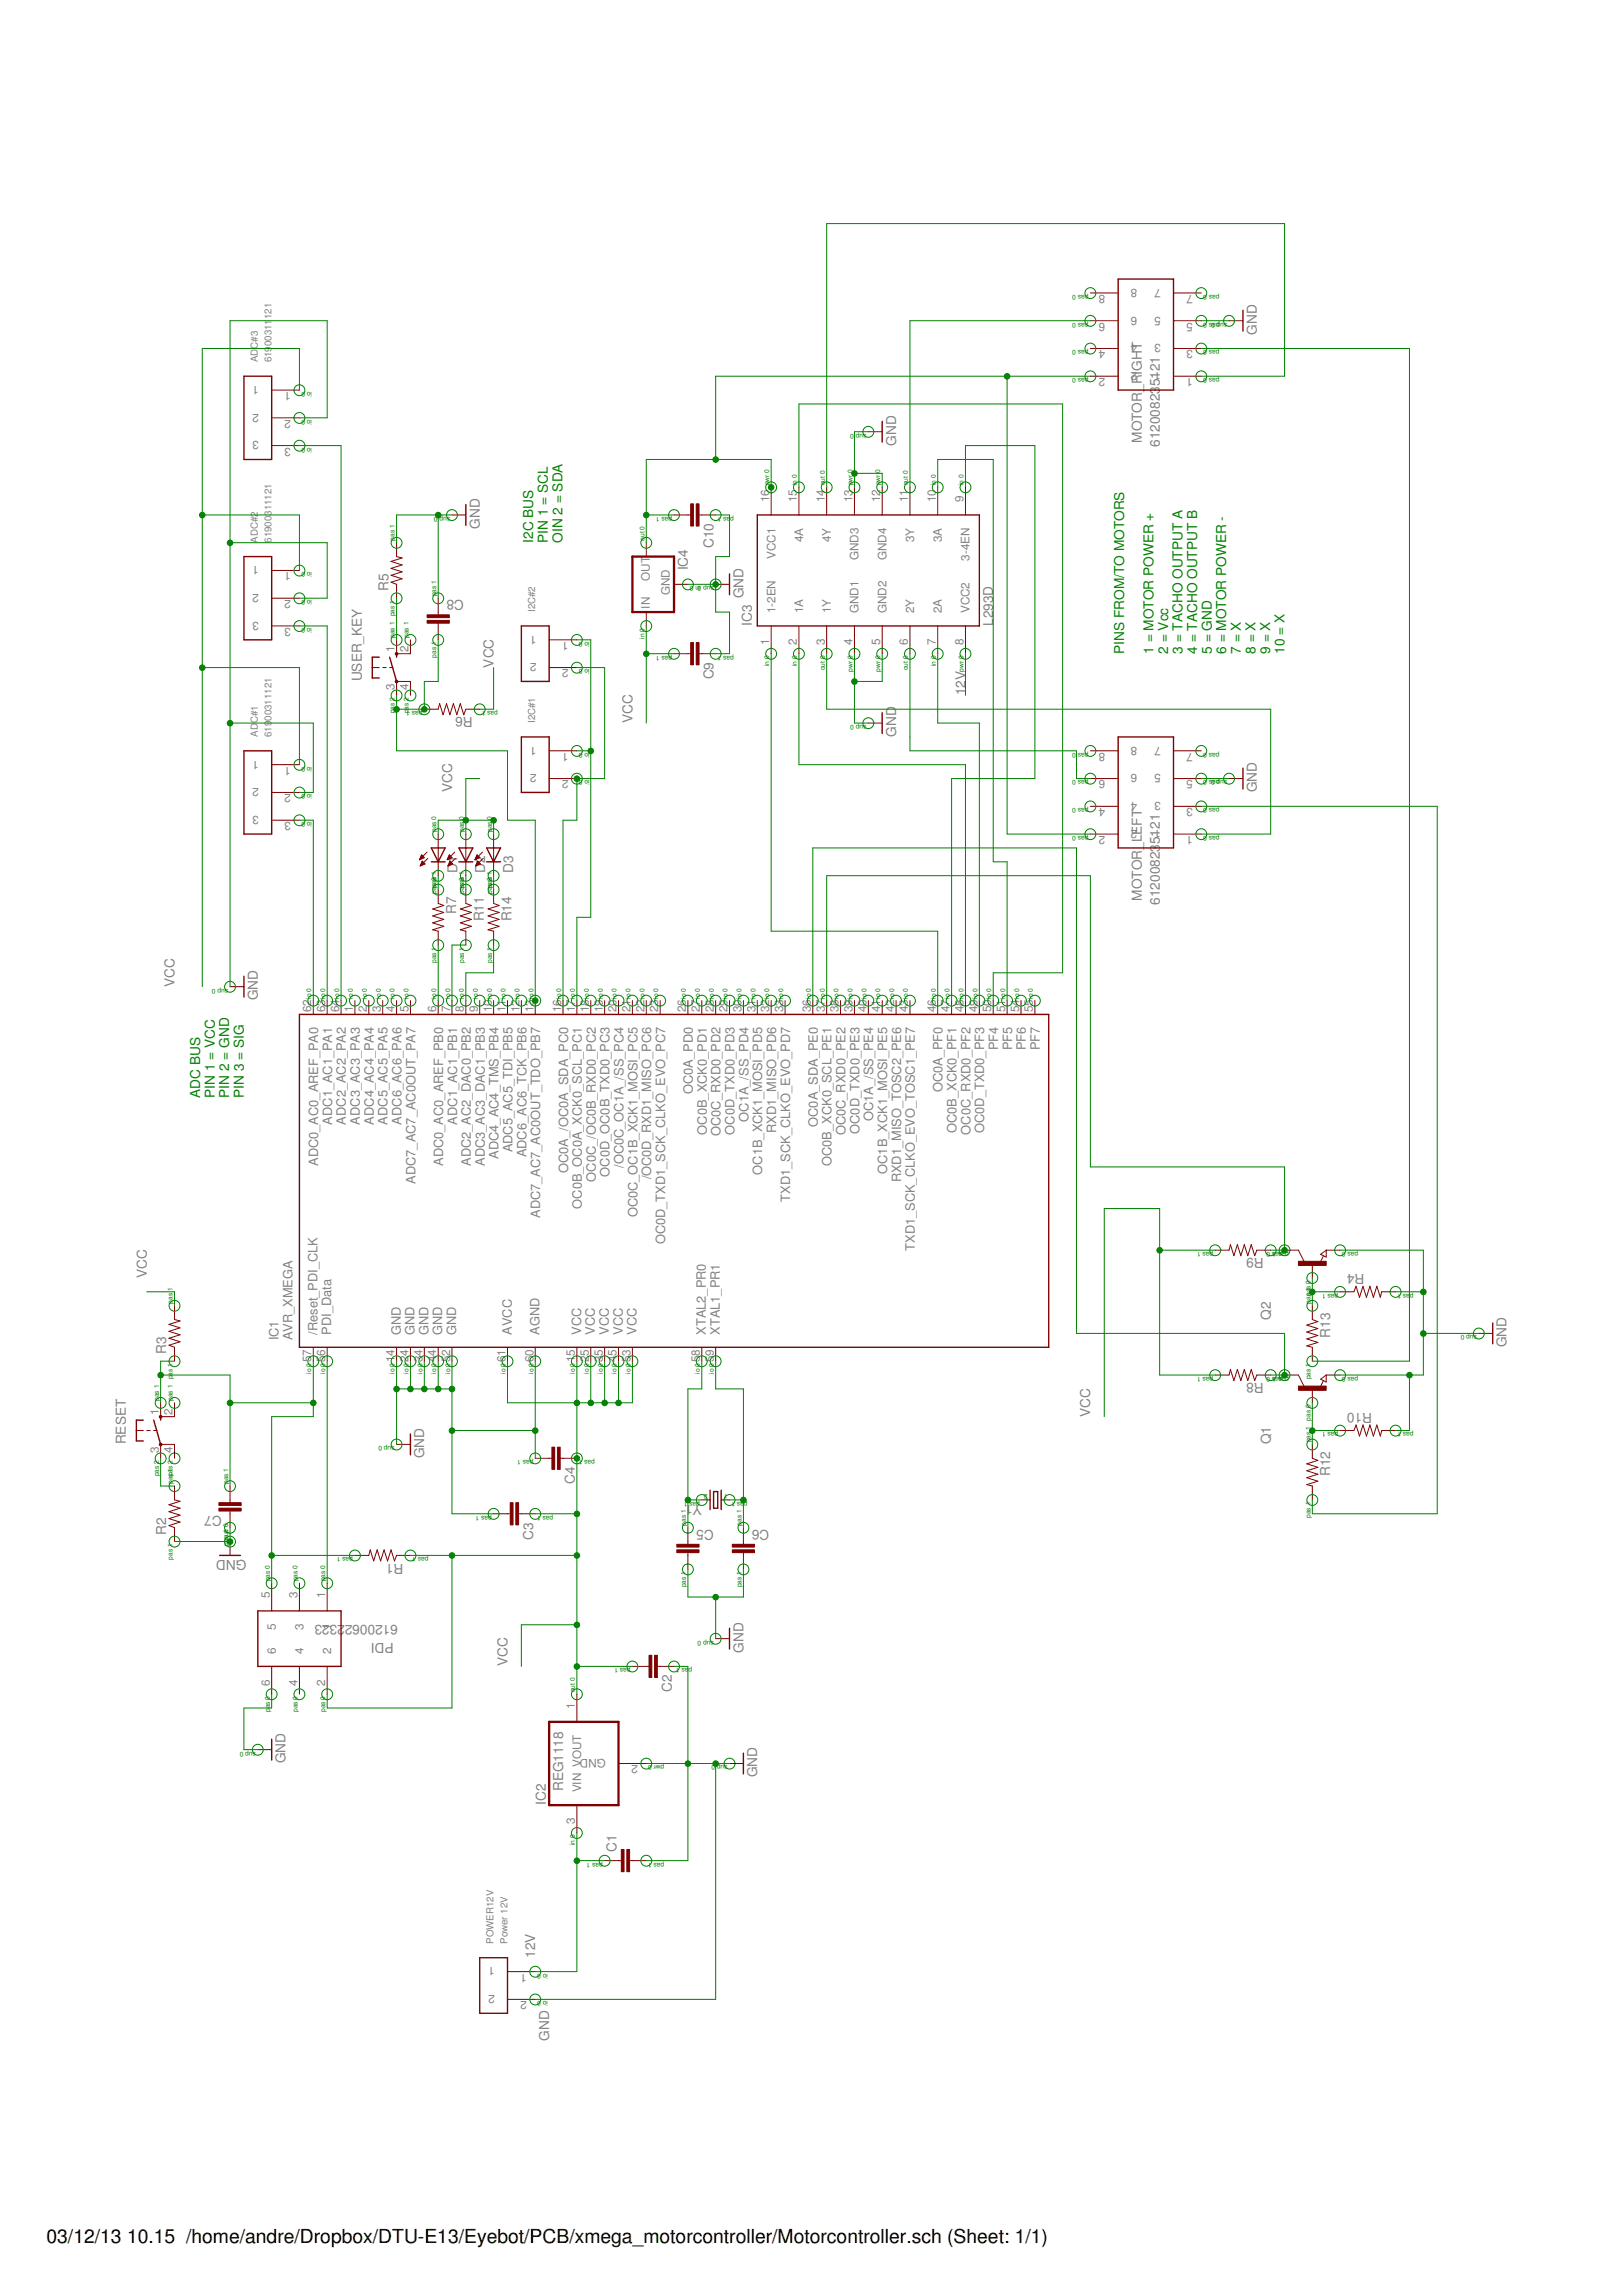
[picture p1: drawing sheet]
<svg xmlns="http://www.w3.org/2000/svg" width="297mm" height="420mm" viewBox="0 0 297 420" stroke-linecap="round" stroke-linejoin="round" font-family="sans-serif">
<defs><g id="words">
<g font-size="3.5">
<text x="8.5" y="410.7">03/12/13</text>
<text x="23.2" y="410.7">10.15 /home/andre/Dropbox/DTU-E13/Eyebot/PCB/xmega_motorcontroller/Motorcontroller.sch (Sheet: 1/1)</text>
</g>
<g font-size="2.5" fill="#808080">
<text x="230" y="61.3" transform="rotate(-90 230 61.3)">GND</text>
<text x="212.2" y="70.7" transform="rotate(-90 212.2 70.7)">5121</text>
<text x="164" y="81.6" transform="rotate(-90 164 81.6)">GND</text>
<text x="208.9" y="81.1" transform="rotate(-90 208.9 81.1)">MOTOR_RIGHT</text>
<text x="212.2" y="81.8" transform="rotate(-90 212.2 81.8)">61200823</text>
<text x="87.8" y="96.8" transform="rotate(-90 87.8 96.8)">GND</text>
<text x="130.6" y="100.4" transform="rotate(-90 130.6 100.4)">C10</text>
<text x="125.9" y="104.4" transform="rotate(-90 125.9 104.4)">IC4</text>
<text x="71.1" y="108.2" transform="rotate(-90 71.1 108.2)">R5</text>
<text x="84.9" y="109.9" transform="rotate(-180 84.9 109.9)">C8</text>
<text x="136.1" y="109.5" transform="rotate(-90 136.1 109.5)">GND</text>
<text x="137.6" y="114.6" transform="rotate(-90 137.6 114.6)">IC3</text>
<text x="181.8" y="114.6" transform="rotate(-90 181.8 114.6)">L293D</text>
<text x="66.2" y="124.8" transform="rotate(-90 66.2 124.8)">USER_KEY</text>
<text x="90.3" y="122.2" transform="rotate(-90 90.3 122.2)">VCC</text>
<text x="130.6" y="124.4" transform="rotate(-90 130.6 124.4)">C9</text>
<text x="86.5" y="131.3" transform="rotate(-180 86.5 131.3)">R6</text>
<text x="176.7" y="127.3" transform="rotate(-90 176.7 127.3)">12V</text>
<text x="115.7" y="132.4" transform="rotate(-90 115.7 132.4)">VCC</text>
<text x="164" y="134.9" transform="rotate(-90 164 134.9)">GND</text>
<text x="82.7" y="145.1" transform="rotate(-90 82.7 145.1)">VCC</text>
<text x="230" y="145.1" transform="rotate(-90 230 145.1)">GND</text>
<text x="212.2" y="154.5" transform="rotate(-90 212.2 154.5)">5121</text>
<text x="83.7" y="159.8" transform="rotate(-90 83.7 159.8)">D1</text>
<text x="88.8" y="159.8" transform="rotate(-90 88.8 159.8)">D2</text>
<text x="93.9" y="159.8" transform="rotate(-90 93.9 159.8)">D3</text>
<text x="83.5" y="167.3" transform="rotate(-90 83.5 167.3)">R7</text>
<text x="208.9" y="164.9" transform="rotate(-90 208.9 164.9)">MOTOR_LEFT</text>
<text x="212.2" y="165.6" transform="rotate(-90 212.2 165.6)">61200823</text>
<text x="88.5" y="168.7" transform="rotate(-90 88.5 168.7)">R11</text>
<text x="93.6" y="168.7" transform="rotate(-90 93.6 168.7)">R14</text>
<text x="31.9" y="180.6" transform="rotate(-90 31.9 180.6)">VCC</text>
<text x="47.2" y="183.2" transform="rotate(-90 47.2 183.2)">GND</text>
<text x="26.9" y="234" transform="rotate(-90 26.9 234)">VCC</text>
<text x="231.3" y="230.4" transform="rotate(-180 231.3 230.4)">R9</text>
<text x="249.7" y="233.2" transform="rotate(-180 249.7 233.2)">R4</text>
<text x="232.6" y="241.6" transform="rotate(-90 232.6 241.6)">Q2</text>
<text x="243.5" y="244.9" transform="rotate(-90 243.5 244.9)">R13</text>
<text x="30.4" y="247.9" transform="rotate(-90 30.4 247.9)">R3</text>
<text x="275.7" y="246.7" transform="rotate(-90 275.7 246.7)">GND</text>
<text x="231.3" y="253.2" transform="rotate(-180 231.3 253.2)">R8</text>
<text x="199.6" y="259.4" transform="rotate(-90 199.6 259.4)">VCC</text>
<text x="251.1" y="258.6" transform="rotate(-180 251.1 258.6)">R10</text>
<text x="23" y="264.4" transform="rotate(-90 23 264.4)">RESET</text>
<text x="77.7" y="267" transform="rotate(-90 77.7 267)">GND</text>
<text x="232.6" y="264.4" transform="rotate(-90 232.6 264.4)">Q1</text>
<text x="105.2" y="271.7" transform="rotate(-90 105.2 271.7)">C4</text>
<text x="128.4" y="275.6" transform="rotate(-180 128.4 275.6)">Y1</text>
<text x="243.5" y="270.3" transform="rotate(-90 243.5 270.3)">R12</text>
<text x="30.4" y="280.9" transform="rotate(-90 30.4 280.9)">R2</text>
<text x="40.6" y="277.5" transform="rotate(-180 40.6 277.5)">C7</text>
<text x="97.6" y="281.9" transform="rotate(-90 97.6 281.9)">C3</text>
<text x="130.6" y="280.1" transform="rotate(-180 130.6 280.1)">C5</text>
<text x="140.8" y="280.1" transform="rotate(-180 140.8 280.1)">C6</text>
<text x="45.1" y="285.5" transform="rotate(-180 45.1 285.5)">GND</text>
<text x="73.8" y="286.3" transform="rotate(-180 73.8 286.3)">R1</text>
<text x="61.7" y="297.5" transform="rotate(-180 61.7 297.5)">323</text>
<text x="72.8" y="297.5" transform="rotate(-180 72.8 297.5)">61200622</text>
<text x="72.1" y="300.8" transform="rotate(-180 72.1 300.8)">PDI</text>
<text x="92.9" y="305.1" transform="rotate(-90 92.9 305.1)">VCC</text>
<text x="136.1" y="302.5" transform="rotate(-90 136.1 302.5)">GND</text>
<text x="123" y="309.8" transform="rotate(-90 123 309.8)">C2</text>
<text x="52.3" y="322.9" transform="rotate(-90 52.3 322.9)">GND</text>
<text x="103" y="327.9" transform="rotate(-90 103 327.9)">REG1118</text>
<text x="138.6" y="325.4" transform="rotate(-90 138.6 325.4)">GND</text>
<text x="99.9" y="330.5" transform="rotate(-90 99.9 330.5)">IC2</text>
<text x="112.8" y="339.1" transform="rotate(-90 112.8 339.1)">C1</text>
<text x="98" y="358.4" transform="rotate(-90 98 358.4)">12V</text>
<text x="100.5" y="373.6" transform="rotate(-90 100.5 373.6)">GND</text>
</g>
<g font-size="2.5" fill="#008000">
<text x="97.6" y="99.4" transform="rotate(-90 97.6 99.4)">I2C BUS</text>
<text x="100.3" y="99.4" transform="rotate(-90 100.3 99.4)">PIN 1 = SCL</text>
<text x="102.9" y="99.4" transform="rotate(-90 102.9 99.4)">OIN 2 = SDA</text>
<text x="205.8" y="119.7" transform="rotate(-90 205.8 119.7)">PINS FROM/TO MOTORS</text>
<text x="211.1" y="119.7" transform="rotate(-90 211.1 119.7)">1 = MOTOR POWER +</text>
<text x="213.8" y="119.7" transform="rotate(-90 213.8 119.7)">2 = Vcc</text>
<text x="216.4" y="119.7" transform="rotate(-90 216.4 119.7)">3 = TACHO OUTPUT A</text>
<text x="219.1" y="119.7" transform="rotate(-90 219.1 119.7)">4 = TACHO OUTPUT B</text>
<text x="221.8" y="119.7" transform="rotate(-90 221.8 119.7)">5 = GND</text>
<text x="224.4" y="119.7" transform="rotate(-90 224.4 119.7)">6 = MOTOR POWER -</text>
<text x="227.1" y="119.7" transform="rotate(-90 227.1 119.7)">7 = X</text>
<text x="229.8" y="119.7" transform="rotate(-90 229.8 119.7)">8 = X</text>
<text x="232.4" y="119.7" transform="rotate(-90 232.4 119.7)">9 = X</text>
<text x="235.1" y="119.7" transform="rotate(-90 235.1 119.7)">10 = X</text>
<text x="36.6" y="200.9" transform="rotate(-90 36.6 200.9)">ADC BUS</text>
<text x="39.3" y="200.9" transform="rotate(-90 39.3 200.9)">PIN 1 = VCC</text>
<text x="42" y="200.9" transform="rotate(-90 42 200.9)">PIN 2 = GND</text>
<text x="44.6" y="200.9" transform="rotate(-90 44.6 200.9)">PIN 3 = SIG</text>
</g>
<g font-size="2.3" fill="#808080">
<text x="182.7" y="192.3" transform="rotate(-90 182.7 192.3)">PF4</text>
<text x="185.2" y="192.3" transform="rotate(-90 185.2 192.3)">PF5</text>
<text x="187.8" y="192.3" transform="rotate(-90 187.8 192.3)">PF6</text>
<text x="190.3" y="192.3" transform="rotate(-90 190.3 192.3)">PF7</text>
<text x="126.8" y="200.3" transform="rotate(-90 126.8 200.3)">OC0A_PD0</text>
<text x="172.5" y="200" transform="rotate(-90 172.5 200)">OC0A_PF0</text>
<text x="60.8" y="205.9" transform="rotate(-90 60.8 205.9)">ADC1_AC1_PA1</text>
<text x="63.3" y="205.9" transform="rotate(-90 63.3 205.9)">ADC2_AC2_PA2</text>
<text x="65.9" y="205.9" transform="rotate(-90 65.9 205.9)">ADC3_AC3_PA3</text>
<text x="68.4" y="205.9" transform="rotate(-90 68.4 205.9)">ADC4_AC4_PA4</text>
<text x="70.9" y="205.9" transform="rotate(-90 70.9 205.9)">ADC5_AC5_PA5</text>
<text x="73.5" y="205.9" transform="rotate(-90 73.5 205.9)">ADC6_AC6_PA6</text>
<text x="83.6" y="205.9" transform="rotate(-90 83.6 205.9)">ADC1_AC1_PB1</text>
<text x="129.4" y="207.7" transform="rotate(-90 129.4 207.7)">OC0B_XCK0_PD1</text>
<text x="131.9" y="208" transform="rotate(-90 131.9 208)">OC0C_RXD0_PD2</text>
<text x="134.4" y="207.7" transform="rotate(-90 134.4 207.7)">OC0D_TXD0_PD3</text>
<text x="137" y="205.4" transform="rotate(-90 137 205.4)">OC1A_/SS_PD4</text>
<text x="142.1" y="207.4" transform="rotate(-90 142.1 207.4)">RXD1_MISO_PD6</text>
<text x="149.7" y="206.3" transform="rotate(-90 149.7 206.3)">OC0A_SDA_PE0</text>
<text x="154.7" y="207.8" transform="rotate(-90 154.7 207.8)">OC0C_RXD0_PE2</text>
<text x="157.3" y="207.6" transform="rotate(-90 157.3 207.6)">OC0D_TXD0_PE3</text>
<text x="159.8" y="205.2" transform="rotate(-90 159.8 205.2)">OC1A_/SS_PE4</text>
<text x="175.1" y="207.4" transform="rotate(-90 175.1 207.4)">OC0B_XCK0_PF1</text>
<text x="177.6" y="207.7" transform="rotate(-90 177.6 207.7)">OC0C_RXD0_PF2</text>
<text x="180.1" y="207.4" transform="rotate(-90 180.1 207.4)">OC0D_TXD0_PF3</text>
<text x="58.2" y="213.5" transform="rotate(-90 58.2 213.5)">ADC0_AC0_AREF_PA0</text>
<text x="81.1" y="213.5" transform="rotate(-90 81.1 213.5)">ADC0_AC0_AREF_PB0</text>
<text x="86.2" y="213.5" transform="rotate(-90 86.2 213.5)">ADC2_AC2_DAC0_PB2</text>
<text x="88.7" y="213.5" transform="rotate(-90 88.7 213.5)">ADC3_AC3_DAC1_PB3</text>
<text x="91.3" y="212.1" transform="rotate(-90 91.3 212.1)">ADC4_AC4_TMS_PB4</text>
<text x="93.8" y="211" transform="rotate(-90 93.8 211)">ADC5_AC5_TDI_PB5</text>
<text x="96.3" y="211.9" transform="rotate(-90 96.3 211.9)">ADC6_AC6_TCK_PB6</text>
<text x="104" y="214.7" transform="rotate(-90 104 214.7)">OC0A_/OC0A_SDA_PC0</text>
<text x="111.6" y="215.4" transform="rotate(-90 111.6 215.4)">OC0D_OC0B_TXD0_PC3</text>
<text x="114.1" y="213.8" transform="rotate(-90 114.1 213.8)">/OC0C_OC1A_/SS_PC4</text>
<text x="119.2" y="215.9" transform="rotate(-90 119.2 215.9)">/OC0D_RXD1_MISO_PC6</text>
<text x="139.5" y="215" transform="rotate(-90 139.5 215)">OC1B_XCK1_MOSI_PD5</text>
<text x="152.2" y="213.5" transform="rotate(-90 152.2 213.5)">OC0B_XCK0_SCL_PE1</text>
<text x="162.4" y="214.9" transform="rotate(-90 162.4 214.9)">OC1B_XCK1_MOSI_PE5</text>
<text x="76" y="216.7" transform="rotate(-90 76 216.7)">ADC7_AC7_AC0OUT_PA7</text>
<text x="106.5" y="221.3" transform="rotate(-90 106.5 221.3)">OC0B_OC0A_XCK0_SCL_PC1</text>
<text x="109" y="216.3" transform="rotate(-90 109 216.3)">OC0C_/OC0B_RXD0_PC2</text>
<text x="144.6" y="220" transform="rotate(-90 144.6 220)">TXD1_SCK_CLKO_EVO_PD7</text>
<text x="164.9" y="216.5" transform="rotate(-90 164.9 216.5)">RXD1_MISO_TOSC2_PE6</text>
<text x="98.9" y="223" transform="rotate(-90 98.9 223)">ADC7_AC7_AC0OUT_TDO_PB7</text>
<text x="116.7" y="222.9" transform="rotate(-90 116.7 222.9)">OC0C_OC1B_XCK1_MOSI_PC5</text>
<text x="121.7" y="227.8" transform="rotate(-90 121.7 227.8)">OC0D_TXD1_SCK_CLKO_EVO_PC7</text>
<text x="167.4" y="229" transform="rotate(-90 167.4 229)">TXD1_SCK_CLKO_EVO_TOSC1_PE7</text>
<text x="51" y="245.4" transform="rotate(-90 51 245.4)">IC1</text>
<text x="53.5" y="245.4" transform="rotate(-90 53.5 245.4)">AVR_XMEGA</text>
<text x="58.1" y="244.4" transform="rotate(-90 58.1 244.4)">/Reset_PDI_CLK</text>
<text x="60.6" y="244.4" transform="rotate(-90 60.6 244.4)">PDI_Data</text>
<text x="73.3" y="244.4" transform="rotate(-90 73.3 244.4)">GND</text>
<text x="75.9" y="244.4" transform="rotate(-90 75.9 244.4)">GND</text>
<text x="78.4" y="244.4" transform="rotate(-90 78.4 244.4)">GND</text>
<text x="81" y="244.4" transform="rotate(-90 81 244.4)">GND</text>
<text x="83.5" y="244.4" transform="rotate(-90 83.5 244.4)">GND</text>
<text x="93.7" y="244.4" transform="rotate(-90 93.7 244.4)">AVCC</text>
<text x="98.7" y="244.4" transform="rotate(-90 98.7 244.4)">AGND</text>
<text x="106.3" y="244.4" transform="rotate(-90 106.3 244.4)">VCC</text>
<text x="108.9" y="244.4" transform="rotate(-90 108.9 244.4)">VCC</text>
<text x="111.4" y="244.4" transform="rotate(-90 111.4 244.4)">VCC</text>
<text x="114" y="244.4" transform="rotate(-90 114 244.4)">VCC</text>
<text x="116.5" y="244.4" transform="rotate(-90 116.5 244.4)">VCC</text>
<text x="129.2" y="244.4" transform="rotate(-90 129.2 244.4)">XTAL2_PR0</text>
<text x="131.7" y="244.4" transform="rotate(-90 131.7 244.4)">XTAL1_PR1</text>
</g>
<g font-size="2.1" fill="#808080">
<text x="202.3" y="54" transform="rotate(-180 202.3 54)">8</text>
<text x="208.2" y="52.9" transform="rotate(-180 208.2 52.9)">8</text>
<text x="212.5" y="52.9" transform="rotate(-180 212.5 52.9)">7</text>
<text x="218.3" y="54" transform="rotate(-180 218.3 54)">7</text>
<text x="202.3" y="59.1" transform="rotate(-180 202.3 59.1)">6</text>
<text x="208.2" y="58" transform="rotate(-180 208.2 58)">6</text>
<text x="212.5" y="58" transform="rotate(-180 212.5 58)">5</text>
<text x="218.3" y="59.1" transform="rotate(-180 218.3 59.1)">5</text>
<text x="202.3" y="64.2" transform="rotate(-180 202.3 64.2)">4</text>
<text x="208.2" y="63" transform="rotate(-180 208.2 63)">4</text>
<text x="212.5" y="63" transform="rotate(-180 212.5 63)">3</text>
<text x="218.3" y="64.2" transform="rotate(-180 218.3 64.2)">3</text>
<text x="47.4" y="70.7" transform="rotate(-180 47.4 70.7)">1</text>
<text x="53.2" y="71.8" transform="rotate(-180 53.2 71.8)">1</text>
<text x="202.3" y="69.2" transform="rotate(-180 202.3 69.2)">2</text>
<text x="208.2" y="68.1" transform="rotate(-180 208.2 68.1)">2</text>
<text x="212.5" y="68.1" transform="rotate(-180 212.5 68.1)">1</text>
<text x="218.3" y="69.2" transform="rotate(-180 218.3 69.2)">1</text>
<text x="47.4" y="75.7" transform="rotate(-180 47.4 75.7)">2</text>
<text x="53.2" y="76.9" transform="rotate(-180 53.2 76.9)">2</text>
<text x="47.4" y="80.8" transform="rotate(-180 47.4 80.8)">3</text>
<text x="53.2" y="81.9" transform="rotate(-180 53.2 81.9)">3</text>
<text x="140.8" y="91.9" transform="rotate(-90 140.8 91.9)">16</text>
<text x="145.9" y="91.9" transform="rotate(-90 145.9 91.9)">15</text>
<text x="150.9" y="91.9" transform="rotate(-90 150.9 91.9)">14</text>
<text x="156" y="91.9" transform="rotate(-90 156 91.9)">13</text>
<text x="161.1" y="91.9" transform="rotate(-90 161.1 91.9)">12</text>
<text x="166.2" y="91.9" transform="rotate(-90 166.2 91.9)">11</text>
<text x="171.3" y="91.9" transform="rotate(-90 171.3 91.9)">10</text>
<text x="176.3" y="91.9" transform="rotate(-90 176.3 91.9)">9</text>
<text x="147" y="99.2" transform="rotate(-90 147 99.2)">4A</text>
<text x="152.1" y="99.2" transform="rotate(-90 152.1 99.2)">4Y</text>
<text x="167.3" y="99.2" transform="rotate(-90 167.3 99.2)">3Y</text>
<text x="172.4" y="99.2" transform="rotate(-90 172.4 99.2)">3A</text>
<text x="47.4" y="103.7" transform="rotate(-180 47.4 103.7)">1</text>
<text x="53.2" y="104.8" transform="rotate(-180 53.2 104.8)">1</text>
<text x="118.9" y="106.3" transform="rotate(-90 118.9 106.3)">OUT</text>
<text x="141.9" y="102.3" transform="rotate(-90 141.9 102.3)">VCC1</text>
<text x="157.1" y="102.6" transform="rotate(-90 157.1 102.6)">GND3</text>
<text x="162.2" y="102.6" transform="rotate(-90 162.2 102.6)">GND4</text>
<text x="177.5" y="102.7" transform="rotate(-90 177.5 102.7)">3-4EN</text>
<text x="47.4" y="108.8" transform="rotate(-180 47.4 108.8)">2</text>
<text x="47.4" y="113.8" transform="rotate(-180 47.4 113.8)">3</text>
<text x="53.2" y="109.9" transform="rotate(-180 53.2 109.9)">2</text>
<text x="118.9" y="111.4" transform="rotate(-90 118.9 111.4)">IN</text>
<text x="122.6" y="109" transform="rotate(-90 122.6 109)">GND</text>
<text x="141.9" y="112.3" transform="rotate(-90 141.9 112.3)">1-2EN</text>
<text x="147" y="112.3" transform="rotate(-90 147 112.3)">1A</text>
<text x="152.1" y="112.3" transform="rotate(-90 152.1 112.3)">1Y</text>
<text x="157.1" y="112.3" transform="rotate(-90 157.1 112.3)">GND1</text>
<text x="162.2" y="112.3" transform="rotate(-90 162.2 112.3)">GND2</text>
<text x="167.3" y="112.3" transform="rotate(-90 167.3 112.3)">2Y</text>
<text x="172.4" y="112.3" transform="rotate(-90 172.4 112.3)">2A</text>
<text x="177.5" y="112.3" transform="rotate(-90 177.5 112.3)">VCC2</text>
<text x="53.2" y="114.9" transform="rotate(-180 53.2 114.9)">3</text>
<text x="72.2" y="119.3" transform="rotate(-90 72.2 119.3)">1</text>
<text x="74.8" y="119.3" transform="rotate(-90 74.8 119.3)">2</text>
<text x="98.2" y="116.4" transform="rotate(-180 98.2 116.4)">1</text>
<text x="104" y="117.5" transform="rotate(-180 104 117.5)">1</text>
<text x="140.8" y="118.1" transform="rotate(-90 140.8 118.1)">1</text>
<text x="145.9" y="118.1" transform="rotate(-90 145.9 118.1)">2</text>
<text x="150.9" y="118.1" transform="rotate(-90 150.9 118.1)">3</text>
<text x="156" y="118.1" transform="rotate(-90 156 118.1)">4</text>
<text x="161.1" y="118.1" transform="rotate(-90 161.1 118.1)">5</text>
<text x="166.2" y="118.1" transform="rotate(-90 166.2 118.1)">6</text>
<text x="171.3" y="118.1" transform="rotate(-90 171.3 118.1)">7</text>
<text x="176.3" y="118.1" transform="rotate(-90 176.3 118.1)">8</text>
<text x="98.2" y="121.5" transform="rotate(-180 98.2 121.5)">2</text>
<text x="104" y="122.6" transform="rotate(-180 104 122.6)">2</text>
<text x="72.2" y="126.3" transform="rotate(-90 72.2 126.3)">3</text>
<text x="74.8" y="126.3" transform="rotate(-90 74.8 126.3)">4</text>
<text x="98.2" y="136.7" transform="rotate(-180 98.2 136.7)">1</text>
<text x="104" y="137.8" transform="rotate(-180 104 137.8)">1</text>
<text x="202.3" y="137.8" transform="rotate(-180 202.3 137.8)">8</text>
<text x="208.2" y="136.7" transform="rotate(-180 208.2 136.7)">8</text>
<text x="212.5" y="136.7" transform="rotate(-180 212.5 136.7)">7</text>
<text x="218.3" y="137.8" transform="rotate(-180 218.3 137.8)">7</text>
<text x="47.4" y="139.2" transform="rotate(-180 47.4 139.2)">1</text>
<text x="53.2" y="140.3" transform="rotate(-180 53.2 140.3)">1</text>
<text x="98.2" y="141.8" transform="rotate(-180 98.2 141.8)">2</text>
<text x="104" y="142.9" transform="rotate(-180 104 142.9)">2</text>
<text x="202.3" y="142.9" transform="rotate(-180 202.3 142.9)">6</text>
<text x="208.2" y="141.8" transform="rotate(-180 208.2 141.8)">6</text>
<text x="212.5" y="141.8" transform="rotate(-180 212.5 141.8)">5</text>
<text x="218.3" y="142.9" transform="rotate(-180 218.3 142.9)">5</text>
<text x="47.4" y="149.4" transform="rotate(-180 47.4 149.4)">3</text>
<text x="47.4" y="144.3" transform="rotate(-180 47.4 144.3)">2</text>
<text x="53.2" y="145.4" transform="rotate(-180 53.2 145.4)">2</text>
<text x="202.3" y="148" transform="rotate(-180 202.3 148)">4</text>
<text x="208.2" y="146.8" transform="rotate(-180 208.2 146.8)">4</text>
<text x="212.5" y="146.8" transform="rotate(-180 212.5 146.8)">3</text>
<text x="218.3" y="148" transform="rotate(-180 218.3 148)">3</text>
<text x="53.2" y="150.5" transform="rotate(-180 53.2 150.5)">3</text>
<text x="202.3" y="153" transform="rotate(-180 202.3 153)">2</text>
<text x="208.2" y="151.9" transform="rotate(-180 208.2 151.9)">2</text>
<text x="212.5" y="151.9" transform="rotate(-180 212.5 151.9)">1</text>
<text x="218.3" y="153" transform="rotate(-180 218.3 153)">1</text>
<text x="57" y="185.4" transform="rotate(-90 57 185.4)">62</text>
<text x="59.5" y="185.4" transform="rotate(-90 59.5 185.4)">63</text>
<text x="62.1" y="185.4" transform="rotate(-90 62.1 185.4)">64</text>
<text x="64.6" y="185.4" transform="rotate(-90 64.6 185.4)">1</text>
<text x="67.1" y="185.4" transform="rotate(-90 67.1 185.4)">2</text>
<text x="69.7" y="185.4" transform="rotate(-90 69.7 185.4)">3</text>
<text x="72.2" y="185.4" transform="rotate(-90 72.2 185.4)">4</text>
<text x="74.8" y="185.4" transform="rotate(-90 74.8 185.4)">5</text>
<text x="79.8" y="185.4" transform="rotate(-90 79.8 185.4)">6</text>
<text x="82.4" y="185.4" transform="rotate(-90 82.4 185.4)">7</text>
<text x="84.9" y="185.4" transform="rotate(-90 84.9 185.4)">8</text>
<text x="87.5" y="185.4" transform="rotate(-90 87.5 185.4)">9</text>
<text x="90" y="185.4" transform="rotate(-90 90 185.4)">10</text>
<text x="92.5" y="185.4" transform="rotate(-90 92.5 185.4)">11</text>
<text x="95.1" y="185.4" transform="rotate(-90 95.1 185.4)">12</text>
<text x="97.6" y="185.4" transform="rotate(-90 97.6 185.4)">13</text>
<text x="102.7" y="185.4" transform="rotate(-90 102.7 185.4)">16</text>
<text x="105.2" y="185.4" transform="rotate(-90 105.2 185.4)">17</text>
<text x="107.8" y="185.4" transform="rotate(-90 107.8 185.4)">18</text>
<text x="110.3" y="185.4" transform="rotate(-90 110.3 185.4)">19</text>
<text x="112.8" y="185.4" transform="rotate(-90 112.8 185.4)">20</text>
<text x="115.4" y="185.4" transform="rotate(-90 115.4 185.4)">21</text>
<text x="117.9" y="185.4" transform="rotate(-90 117.9 185.4)">22</text>
<text x="120.5" y="185.4" transform="rotate(-90 120.5 185.4)">23</text>
<text x="125.5" y="185.4" transform="rotate(-90 125.5 185.4)">26</text>
<text x="128.1" y="185.4" transform="rotate(-90 128.1 185.4)">27</text>
<text x="130.6" y="185.4" transform="rotate(-90 130.6 185.4)">28</text>
<text x="133.2" y="185.4" transform="rotate(-90 133.2 185.4)">29</text>
<text x="135.7" y="185.4" transform="rotate(-90 135.7 185.4)">30</text>
<text x="138.2" y="185.4" transform="rotate(-90 138.2 185.4)">31</text>
<text x="140.8" y="185.4" transform="rotate(-90 140.8 185.4)">32</text>
<text x="143.3" y="185.4" transform="rotate(-90 143.3 185.4)">33</text>
<text x="148.4" y="185.4" transform="rotate(-90 148.4 185.4)">36</text>
<text x="150.9" y="185.4" transform="rotate(-90 150.9 185.4)">37</text>
<text x="153.5" y="185.4" transform="rotate(-90 153.5 185.4)">38</text>
<text x="156" y="185.4" transform="rotate(-90 156 185.4)">39</text>
<text x="158.6" y="185.4" transform="rotate(-90 158.6 185.4)">40</text>
<text x="161.1" y="185.4" transform="rotate(-90 161.1 185.4)">41</text>
<text x="163.6" y="185.4" transform="rotate(-90 163.6 185.4)">42</text>
<text x="166.2" y="185.4" transform="rotate(-90 166.2 185.4)">43</text>
<text x="171.3" y="185.4" transform="rotate(-90 171.3 185.4)">46</text>
<text x="173.8" y="185.4" transform="rotate(-90 173.8 185.4)">47</text>
<text x="176.3" y="185.4" transform="rotate(-90 176.3 185.4)">48</text>
<text x="178.9" y="185.4" transform="rotate(-90 178.9 185.4)">49</text>
<text x="181.4" y="185.4" transform="rotate(-90 181.4 185.4)">50</text>
<text x="184" y="185.4" transform="rotate(-90 184 185.4)">51</text>
<text x="186.5" y="185.4" transform="rotate(-90 186.5 185.4)">54</text>
<text x="189" y="185.4" transform="rotate(-90 189 185.4)">55</text>
<text x="57" y="249.4" transform="rotate(-90 57 249.4)">57</text>
<text x="59.5" y="249.4" transform="rotate(-90 59.5 249.4)">56</text>
<text x="72.2" y="249.4" transform="rotate(-90 72.2 249.4)">14</text>
<text x="74.8" y="249.4" transform="rotate(-90 74.8 249.4)">24</text>
<text x="77.3" y="249.4" transform="rotate(-90 77.3 249.4)">34</text>
<text x="79.8" y="249.4" transform="rotate(-90 79.8 249.4)">44</text>
<text x="82.4" y="249.4" transform="rotate(-90 82.4 249.4)">52</text>
<text x="92.5" y="249.4" transform="rotate(-90 92.5 249.4)">61</text>
<text x="97.6" y="249.4" transform="rotate(-90 97.6 249.4)">60</text>
<text x="105.2" y="249.4" transform="rotate(-90 105.2 249.4)">15</text>
<text x="107.8" y="249.4" transform="rotate(-90 107.8 249.4)">25</text>
<text x="110.3" y="249.4" transform="rotate(-90 110.3 249.4)">35</text>
<text x="112.8" y="249.4" transform="rotate(-90 112.8 249.4)">45</text>
<text x="115.4" y="249.4" transform="rotate(-90 115.4 249.4)">53</text>
<text x="128.1" y="249.4" transform="rotate(-90 128.1 249.4)">58</text>
<text x="130.6" y="249.4" transform="rotate(-90 130.6 249.4)">59</text>
<text x="29" y="259" transform="rotate(-90 29 259)">1</text>
<text x="31.6" y="259" transform="rotate(-90 31.6 259)">2</text>
<text x="29" y="266" transform="rotate(-90 29 266)">3</text>
<text x="31.6" y="266" transform="rotate(-90 31.6 266)">4</text>
<text x="49.4" y="292.6" transform="rotate(-90 49.4 292.6)">5</text>
<text x="54.4" y="292.6" transform="rotate(-90 54.4 292.6)">3</text>
<text x="59.5" y="292.6" transform="rotate(-90 59.5 292.6)">1</text>
<text x="50.5" y="298.4" transform="rotate(-90 50.5 298.4)">5</text>
<text x="55.6" y="298.4" transform="rotate(-90 55.6 298.4)">3</text>
<text x="60.6" y="298.4" transform="rotate(-90 60.6 298.4)">1</text>
<text x="50.5" y="302.7" transform="rotate(-90 50.5 302.7)">6</text>
<text x="55.6" y="302.7" transform="rotate(-90 55.6 302.7)">4</text>
<text x="60.6" y="302.7" transform="rotate(-90 60.6 302.7)">2</text>
<text x="49.4" y="308.6" transform="rotate(-90 49.4 308.6)">6</text>
<text x="54.4" y="308.6" transform="rotate(-90 54.4 308.6)">4</text>
<text x="59.5" y="308.6" transform="rotate(-90 59.5 308.6)">2</text>
<text x="105.2" y="312.9" transform="rotate(-90 105.2 312.9)">1</text>
<text x="110.9" y="322.1" transform="rotate(-180 110.9 322.1)">GND</text>
<text x="116.7" y="323.2" transform="rotate(-180 116.7 323.2)">2</text>
<text x="106.3" y="328.1" transform="rotate(-90 106.3 328.1)">VIN VOUT</text>
<text x="105.2" y="334" transform="rotate(-90 105.2 334)">3</text>
<text x="90.6" y="360.2" transform="rotate(-180 90.6 360.2)">1</text>
<text x="90.6" y="365.3" transform="rotate(-180 90.6 365.3)">2</text>
<text x="96.4" y="361.3" transform="rotate(-180 96.4 361.3)">1</text>
<text x="96.4" y="366.4" transform="rotate(-180 96.4 366.4)">2</text>
</g>
<g font-size="1.8" fill="#808080">
<text x="49.7" y="58.4" transform="rotate(-90 49.7 58.4)">121</text>
<text x="49.7" y="63.4" transform="rotate(-90 49.7 63.4)">00311</text>
<text x="47.2" y="66.3" transform="rotate(-90 47.2 66.3)">ADC#3</text>
<text x="49.7" y="66.3" transform="rotate(-90 49.7 66.3)">619</text>
<text x="47.2" y="99.4" transform="rotate(-90 47.2 99.4)">ADC#2</text>
<text x="49.7" y="99.4" transform="rotate(-90 49.7 99.4)">61900311121</text>
<text x="98" y="112.1" transform="rotate(-90 98 112.1)">I2C#2</text>
<text x="49.7" y="131.9" transform="rotate(-90 49.7 131.9)">00311121</text>
<text x="47.2" y="134.9" transform="rotate(-90 47.2 134.9)">ADC#1</text>
<text x="49.7" y="134.9" transform="rotate(-90 49.7 134.9)">619</text>
<text x="98" y="132.4" transform="rotate(-90 98 132.4)">I2C#1</text>
<text x="90.3" y="355.9" transform="rotate(-90 90.3 355.9)">POWER12V</text>
<text x="92.9" y="355.9" transform="rotate(-90 92.9 355.9)">Power 12V</text>
</g>
<g font-size="1.2" fill="#008000">
<text x="199.2" y="54" transform="rotate(-180 199.2 54)">pas 0</text>
<text x="223.2" y="54" transform="rotate(-180 223.2 54)">pas 0</text>
<text x="199.2" y="59.1" transform="rotate(-180 199.2 59.1)">pas 0</text>
<text x="224.6" y="59.1" transform="rotate(-180 224.6 59.1)">suppa0s 0</text>
<text x="199.2" y="64.2" transform="rotate(-180 199.2 64.2)">pas 0</text>
<text x="223.2" y="64.2" transform="rotate(-180 223.2 64.2)">pas 0</text>
<text x="57.1" y="71.8" transform="rotate(-180 57.1 71.8)">io 0</text>
<text x="199.2" y="69.2" transform="rotate(-180 199.2 69.2)">pas 0</text>
<text x="223.2" y="69.2" transform="rotate(-180 223.2 69.2)">pas 0</text>
<text x="57.1" y="76.9" transform="rotate(-180 57.1 76.9)">io 0</text>
<text x="57.1" y="81.9" transform="rotate(-180 57.1 81.9)">io 0</text>
<text x="156.3" y="79.4" transform="rotate(-180 156.3 79.4)">0</text>
<text x="158.6" y="79.4" transform="rotate(-180 158.6 79.4)">sup</text>
<text x="140.8" y="88.8" transform="rotate(-90 140.8 88.8)">pwr 0</text>
<text x="145.9" y="88.8" transform="rotate(-90 145.9 88.8)">in 0</text>
<text x="150.9" y="88.8" transform="rotate(-90 150.9 88.8)">out 0</text>
<text x="156" y="88.8" transform="rotate(-90 156 88.8)">pwr 0</text>
<text x="161.1" y="88.8" transform="rotate(-90 161.1 88.8)">pwr</text>
<text x="161.1" y="86.6" transform="rotate(-90 161.1 86.6)">0</text>
<text x="166.2" y="88.8" transform="rotate(-90 166.2 88.8)">out 0</text>
<text x="171.3" y="88.8" transform="rotate(-90 171.3 88.8)">in 0</text>
<text x="176.3" y="88.8" transform="rotate(-90 176.3 88.8)">in 0</text>
<text x="80.1" y="94.6" transform="rotate(-180 80.1 94.6)">0</text>
<text x="82.4" y="94.6" transform="rotate(-180 82.4 94.6)">sup</text>
<text x="123" y="94.6" transform="rotate(-180 123 94.6)">pas 1</text>
<text x="134.3" y="94.6" transform="rotate(-180 134.3 94.6)">pas 1</text>
<text x="72.2" y="99" transform="rotate(-90 72.2 99)">pas 1</text>
<text x="117.9" y="99" transform="rotate(-90 117.9 99)">out 0</text>
<text x="57.1" y="104.8" transform="rotate(-180 57.1 104.8)">io 0</text>
<text x="130.6" y="107.3" transform="rotate(-180 130.6 107.3)">sup 0in 0</text>
<text x="57.1" y="109.9" transform="rotate(-180 57.1 109.9)">io 0</text>
<text x="72.2" y="112.8" transform="rotate(-90 72.2 112.8)">pas 1</text>
<text x="79.8" y="109.2" transform="rotate(-90 79.8 109.2)">pas 1</text>
<text x="57.1" y="114.9" transform="rotate(-180 57.1 114.9)">io 0</text>
<text x="72.2" y="116.8" transform="rotate(-90 72.2 116.8)">pas 1</text>
<text x="74.8" y="116.8" transform="rotate(-90 74.8 116.8)">pas 1</text>
<text x="107.9" y="117.5" transform="rotate(-180 107.9 117.5)">io 0</text>
<text x="117.9" y="116.9" transform="rotate(-90 117.9 116.9)">in 0</text>
<text x="79.8" y="120.4" transform="rotate(-90 79.8 120.4)">pas 1</text>
<text x="107.9" y="122.6" transform="rotate(-180 107.9 122.6)">io 0</text>
<text x="123" y="120" transform="rotate(-180 123 120)">pas 1</text>
<text x="134.3" y="120" transform="rotate(-180 134.3 120)">pas 1</text>
<text x="140.8" y="122" transform="rotate(-90 140.8 122)">in 0</text>
<text x="145.9" y="122" transform="rotate(-90 145.9 122)">in 0</text>
<text x="150.9" y="122.7" transform="rotate(-90 150.9 122.7)">out 0</text>
<text x="156" y="123" transform="rotate(-90 156 123)">pwr 0</text>
<text x="161.1" y="123" transform="rotate(-90 161.1 123)">pwr 0</text>
<text x="166.2" y="122.7" transform="rotate(-90 166.2 122.7)">out 0</text>
<text x="171.3" y="122" transform="rotate(-90 171.3 122)">in 0</text>
<text x="176.3" y="123" transform="rotate(-90 176.3 123)">pwr 0</text>
<text x="72.2" y="130.6" transform="rotate(-90 72.2 130.6)">pas 2</text>
<text x="74.8" y="130.6" transform="rotate(-90 74.8 130.6)">pas 2</text>
<text x="77.3" y="130.2" transform="rotate(-180 77.3 130.2)">pas 1</text>
<text x="91.1" y="130.2" transform="rotate(-180 91.1 130.2)">pas 1</text>
<text x="107.9" y="137.8" transform="rotate(-180 107.9 137.8)">io 0</text>
<text x="158.6" y="132.7" transform="rotate(-180 158.6 132.7)">sup 0</text>
<text x="196.9" y="137.8" transform="rotate(-180 196.9 137.8)">0</text>
<text x="199.2" y="137.8" transform="rotate(-180 199.2 137.8)">pas</text>
<text x="223.2" y="137.8" transform="rotate(-180 223.2 137.8)">pas 0</text>
<text x="57.1" y="140.3" transform="rotate(-180 57.1 140.3)">io 0</text>
<text x="107.9" y="142.9" transform="rotate(-180 107.9 142.9)">io 0</text>
<text x="199.2" y="142.9" transform="rotate(-180 199.2 142.9)">pas 0</text>
<text x="224.6" y="142.9" transform="rotate(-180 224.6 142.9)">suppa0s 0</text>
<text x="57.1" y="145.4" transform="rotate(-180 57.1 145.4)">io 0</text>
<text x="199.2" y="148" transform="rotate(-180 199.2 148)">pas 0</text>
<text x="223.2" y="148" transform="rotate(-180 223.2 148)">pas 0</text>
<text x="57.1" y="150.5" transform="rotate(-180 57.1 150.5)">io 0</text>
<text x="79.8" y="152.3" transform="rotate(-90 79.8 152.3)">pas 0</text>
<text x="84.9" y="152.3" transform="rotate(-90 84.9 152.3)">pas</text>
<text x="84.9" y="150.1" transform="rotate(-90 84.9 150.1)">0</text>
<text x="90" y="152.3" transform="rotate(-90 90 152.3)">pas</text>
<text x="90" y="150.1" transform="rotate(-90 90 150.1)">0</text>
<text x="199.2" y="153" transform="rotate(-180 199.2 153)">pas 0</text>
<text x="223.2" y="153" transform="rotate(-180 223.2 153)">pas 0</text>
<text x="79.8" y="163.6" transform="rotate(-90 79.8 163.6)">papsa0s 1</text>
<text x="84.9" y="163.6" transform="rotate(-90 84.9 163.6)">papsa0s 1</text>
<text x="90" y="163.6" transform="rotate(-90 90 163.6)">papsa0s 1</text>
<text x="79.8" y="176.3" transform="rotate(-90 79.8 176.3)">pas 1</text>
<text x="84.9" y="176.3" transform="rotate(-90 84.9 176.3)">pas 1</text>
<text x="90" y="176.3" transform="rotate(-90 90 176.3)">pas 1</text>
<text x="41.7" y="181" transform="rotate(-180 41.7 181)">sup 0</text>
<text x="57" y="182.8" transform="rotate(-90 57 182.8)">io 0</text>
<text x="59.5" y="182.8" transform="rotate(-90 59.5 182.8)">io 0</text>
<text x="62.1" y="182.8" transform="rotate(-90 62.1 182.8)">io 0</text>
<text x="64.6" y="182.8" transform="rotate(-90 64.6 182.8)">io 0</text>
<text x="67.1" y="182.8" transform="rotate(-90 67.1 182.8)">io 0</text>
<text x="69.7" y="182.8" transform="rotate(-90 69.7 182.8)">io 0</text>
<text x="72.2" y="182.8" transform="rotate(-90 72.2 182.8)">io 0</text>
<text x="74.8" y="182.8" transform="rotate(-90 74.8 182.8)">io 0</text>
<text x="79.8" y="182.8" transform="rotate(-90 79.8 182.8)">io 0</text>
<text x="82.4" y="182.8" transform="rotate(-90 82.4 182.8)">io 0</text>
<text x="84.9" y="182.8" transform="rotate(-90 84.9 182.8)">io 0</text>
<text x="87.5" y="182.8" transform="rotate(-90 87.5 182.8)">io 0</text>
<text x="90" y="182.8" transform="rotate(-90 90 182.8)">io 0</text>
<text x="92.5" y="182.8" transform="rotate(-90 92.5 182.8)">io 0</text>
<text x="95.1" y="182.8" transform="rotate(-90 95.1 182.8)">io 0</text>
<text x="97.6" y="182.8" transform="rotate(-90 97.6 182.8)">io 0</text>
<text x="102.7" y="182.8" transform="rotate(-90 102.7 182.8)">io 0</text>
<text x="105.2" y="182.8" transform="rotate(-90 105.2 182.8)">io 0</text>
<text x="107.8" y="182.8" transform="rotate(-90 107.8 182.8)">io 0</text>
<text x="110.3" y="182.8" transform="rotate(-90 110.3 182.8)">io 0</text>
<text x="112.8" y="182.8" transform="rotate(-90 112.8 182.8)">io 0</text>
<text x="115.4" y="182.8" transform="rotate(-90 115.4 182.8)">io 0</text>
<text x="117.9" y="182.8" transform="rotate(-90 117.9 182.8)">io 0</text>
<text x="120.5" y="182.8" transform="rotate(-90 120.5 182.8)">io 0</text>
<text x="125.5" y="182.8" transform="rotate(-90 125.5 182.8)">io 0</text>
<text x="128.1" y="182.8" transform="rotate(-90 128.1 182.8)">io 0</text>
<text x="130.6" y="182.8" transform="rotate(-90 130.6 182.8)">io 0</text>
<text x="133.2" y="182.8" transform="rotate(-90 133.2 182.8)">io 0</text>
<text x="135.7" y="182.8" transform="rotate(-90 135.7 182.8)">io 0</text>
<text x="138.2" y="182.8" transform="rotate(-90 138.2 182.8)">io 0</text>
<text x="140.8" y="182.8" transform="rotate(-90 140.8 182.8)">io 0</text>
<text x="143.3" y="182.8" transform="rotate(-90 143.3 182.8)">io 0</text>
<text x="148.4" y="182.8" transform="rotate(-90 148.4 182.8)">io 0</text>
<text x="150.9" y="182.8" transform="rotate(-90 150.9 182.8)">io 0</text>
<text x="153.5" y="182.8" transform="rotate(-90 153.5 182.8)">io 0</text>
<text x="156" y="182.8" transform="rotate(-90 156 182.8)">io 0</text>
<text x="158.6" y="182.8" transform="rotate(-90 158.6 182.8)">io 0</text>
<text x="161.1" y="182.8" transform="rotate(-90 161.1 182.8)">io 0</text>
<text x="163.6" y="182.8" transform="rotate(-90 163.6 182.8)">io 0</text>
<text x="166.2" y="182.8" transform="rotate(-90 166.2 182.8)">io 0</text>
<text x="171.3" y="182.8" transform="rotate(-90 171.3 182.8)">io 0</text>
<text x="173.8" y="182.8" transform="rotate(-90 173.8 182.8)">io 0</text>
<text x="176.3" y="182.8" transform="rotate(-90 176.3 182.8)">io 0</text>
<text x="178.9" y="182.8" transform="rotate(-90 178.9 182.8)">io 0</text>
<text x="181.4" y="182.8" transform="rotate(-90 181.4 182.8)">io 0</text>
<text x="184" y="182.8" transform="rotate(-90 184 182.8)">io 0</text>
<text x="186.5" y="182.8" transform="rotate(-90 186.5 182.8)">io 0</text>
<text x="189" y="182.8" transform="rotate(-90 189 182.8)">io 0</text>
<text x="222.1" y="229.2" transform="rotate(-180 222.1 229.2)">pas 1</text>
<text x="235.9" y="229.2" transform="rotate(-180 235.9 229.2)">papsa1s 0</text>
<text x="248.6" y="229.2" transform="rotate(-180 248.6 229.2)">pas 0</text>
<text x="31.6" y="238.7" transform="rotate(-90 31.6 238.7)">pas</text>
<text x="31.6" y="236.4" transform="rotate(-90 31.6 236.4)">1</text>
<text x="239.8" y="238.7" transform="rotate(-90 239.8 238.7)">paspa1s 0</text>
<text x="244.9" y="236.9" transform="rotate(-180 244.9 236.9)">pas 1</text>
<text x="258.7" y="236.9" transform="rotate(-180 258.7 236.9)">pas 1</text>
<text x="270.3" y="244.5" transform="rotate(-180 270.3 244.5)">sup 0</text>
<text x="57" y="251.5" transform="rotate(-90 57 251.5)">io 0</text>
<text x="59.5" y="251.5" transform="rotate(-90 59.5 251.5)">io 0</text>
<text x="72.2" y="251.5" transform="rotate(-90 72.2 251.5)">io 0</text>
<text x="74.8" y="251.5" transform="rotate(-90 74.8 251.5)">io 0</text>
<text x="77.3" y="251.5" transform="rotate(-90 77.3 251.5)">io 0</text>
<text x="79.8" y="251.5" transform="rotate(-90 79.8 251.5)">io 0</text>
<text x="82.4" y="251.5" transform="rotate(-90 82.4 251.5)">io 0</text>
<text x="92.5" y="251.5" transform="rotate(-90 92.5 251.5)">io 0</text>
<text x="97.6" y="251.5" transform="rotate(-90 97.6 251.5)">io 0</text>
<text x="105.2" y="251.5" transform="rotate(-90 105.2 251.5)">io 0</text>
<text x="107.8" y="251.5" transform="rotate(-90 107.8 251.5)">io 0</text>
<text x="110.3" y="251.5" transform="rotate(-90 110.3 251.5)">io 0</text>
<text x="112.8" y="251.5" transform="rotate(-90 112.8 251.5)">io 0</text>
<text x="115.4" y="251.5" transform="rotate(-90 115.4 251.5)">io 0</text>
<text x="128.1" y="251.5" transform="rotate(-90 128.1 251.5)">io 0</text>
<text x="130.6" y="251.5" transform="rotate(-90 130.6 251.5)">io 0</text>
<text x="29" y="256.5" transform="rotate(-90 29 256.5)">pas 1</text>
<text x="31.6" y="256.5" transform="rotate(-90 31.6 256.5)">pas 1</text>
<text x="31.6" y="252.5" transform="rotate(-90 31.6 252.5)">pas 1</text>
<text x="222.1" y="252.1" transform="rotate(-180 222.1 252.1)">pas 1</text>
<text x="235.9" y="252.1" transform="rotate(-180 235.9 252.1)">papsa1s 0</text>
<text x="239.8" y="252.5" transform="rotate(-90 239.8 252.5)">pas 1</text>
<text x="248.6" y="252.1" transform="rotate(-180 248.6 252.1)">pas 0</text>
<text x="239.8" y="260.1" transform="rotate(-90 239.8 260.1)">pas 0</text>
<text x="244.9" y="262.3" transform="rotate(-180 244.9 262.3)">pas 1</text>
<text x="258.7" y="262.3" transform="rotate(-180 258.7 262.3)">pas 1</text>
<text x="72.2" y="264.8" transform="rotate(-180 72.2 264.8)">sup 0</text>
<text x="97.6" y="267.3" transform="rotate(-180 97.6 267.3)">pas 1</text>
<text x="108.9" y="267.3" transform="rotate(-180 108.9 267.3)">pas 1</text>
<text x="239.8" y="264.1" transform="rotate(-90 239.8 264.1)">pas 1</text>
<text x="29" y="270.3" transform="rotate(-90 29 270.3)">pas 2</text>
<text x="31.6" y="271.7" transform="rotate(-90 31.6 271.7)">paspa1s 2</text>
<text x="41.7" y="271.7" transform="rotate(-90 41.7 271.7)">pas 1</text>
<text x="125.8" y="275" transform="rotate(-180 125.8 275)">1</text>
<text x="128.1" y="275" transform="rotate(-180 128.1 275)">pas</text>
<text x="129.5" y="273.5" transform="rotate(-180 129.5 273.5)">2</text>
<text x="133.1" y="273.5" transform="rotate(-180 133.1 273.5)">1</text>
<text x="136.8" y="275" transform="rotate(-180 136.8 275)">pas 1</text>
<text x="41.7" y="280.6" transform="rotate(-90 41.7 280.6)">p 0</text>
<text x="90" y="277.5" transform="rotate(-180 90 277.5)">pas 1</text>
<text x="101.3" y="277.5" transform="rotate(-180 101.3 277.5)">pas 1</text>
<text x="125.5" y="279.3" transform="rotate(-90 125.5 279.3)">pas 1</text>
<text x="135.7" y="279.3" transform="rotate(-90 135.7 279.3)">pas 1</text>
<text x="239.8" y="277.9" transform="rotate(-90 239.8 277.9)">pas 1</text>
<text x="31.6" y="285.5" transform="rotate(-90 31.6 285.5)">pas 1</text>
<text x="41.7" y="283" transform="rotate(-90 41.7 283)">passu1</text>
<text x="64.6" y="285.1" transform="rotate(-180 64.6 285.1)">pas 1</text>
<text x="78.4" y="285.1" transform="rotate(-180 78.4 285.1)">pas 1</text>
<text x="49.4" y="289.5" transform="rotate(-90 49.4 289.5)">pas 0</text>
<text x="54.4" y="289.5" transform="rotate(-90 54.4 289.5)">pas 0</text>
<text x="59.5" y="289.5" transform="rotate(-90 59.5 289.5)">pas 0</text>
<text x="125.5" y="290.6" transform="rotate(-90 125.5 290.6)">pas 1</text>
<text x="135.7" y="290.6" transform="rotate(-90 135.7 290.6)">pas 1</text>
<text x="115.4" y="305.4" transform="rotate(-180 115.4 305.4)">pas 1</text>
<text x="126.7" y="305.4" transform="rotate(-180 126.7 305.4)">pas 1</text>
<text x="130.6" y="300.4" transform="rotate(-180 130.6 300.4)">sup 0</text>
<text x="105.2" y="309.8" transform="rotate(-90 105.2 309.8)">out 0</text>
<text x="49.4" y="313.5" transform="rotate(-90 49.4 313.5)">pas 0</text>
<text x="54.4" y="313.5" transform="rotate(-90 54.4 313.5)">pas 0</text>
<text x="59.5" y="313.5" transform="rotate(-90 59.5 313.5)">pas 0</text>
<text x="46.8" y="320.7" transform="rotate(-180 46.8 320.7)">sup 0</text>
<text x="121.6" y="323.2" transform="rotate(-180 121.6 323.2)">pwr 0</text>
<text x="130.9" y="323.2" transform="rotate(-180 130.9 323.2)">0</text>
<text x="133.2" y="323.2" transform="rotate(-180 133.2 323.2)">sup</text>
<text x="105.2" y="337.9" transform="rotate(-90 105.2 337.9)">in 0</text>
<text x="110.3" y="341" transform="rotate(-180 110.3 341)">pas 1</text>
<text x="121.6" y="341" transform="rotate(-180 121.6 341)">pas 1</text>
<text x="100.3" y="361.3" transform="rotate(-180 100.3 361.3)">io 0</text>
<text x="100.3" y="366.4" transform="rotate(-180 100.3 366.4)">io 0</text>
</g>
</g></defs>
<g fill="none" stroke="#800000" stroke-width=".25">
<path d="M204.6 51.1h10.2v20.3h-10.2zM227.5 56.8v3.8M44.6 68.9h5.1v15.2h-5.1zM161.5 77.1v3.8M85.3 92.4v3.8M138.6 94.3h40.6v20.3h-40.6zM44.6 101.9h5.1v15.2h-5.1zM72.6 119.7v.6M95.4 114.6h5.1v10.2h-5.1zM133.5 105.1v3.8M44.6 137.5h5.1v15.2h-5.1zM69.4 120.3h-1.3v3.8h1.3"/>
<path d="M71.3 120.3l1.3 4.5M95.4 134.9h5.1v10.2h-5.1zM161.5 130.5v3.8M204.6 134.9h10.2v20.3h-10.2zM78.9 155.2h2.6l-1.3 2.6zM78.9 157.8h2.6M84 155.2h2.5l-1.2 2.6zM84 157.8h2.5M89.1 155.2h2.5l-1.3 2.6zM89.1 157.8h2.5M227.5 140.6v3.8M44.6 178.7v3.8"/>
<path d="M54.8 185.7h137.1v61h-137.1zM26.2 260h-1.2v3.8h1.2M28.1 260l1.3 4.4M29.4 259.4v.6M273.2 242.2v3.8M75.1 262.5v3.8M130 272.8v3.6M130.6 273.1h.8v3h-.8zM132 272.8v3.6M40.2 284.8h3.8M47.2 294.9h15.2v10.2h-15.2zM133.5 298.1v3.8"/>
<path d="M49.7 318.4v3.8M136.1 321v3.8M87.8 358.4h5.1v10.2h-5.1z"/>
</g>
<g fill="none" stroke="#800000" stroke-width=".18">
<path d="M199.6 58.7h5M199.6 53.6h5M214.8 58.7h5.1M214.8 53.6h5.1M224.9 58.7h2.6M49.7 71.4h5.1M49.7 76.5h5.1M158.9 79h2.6M199.6 68.9h5M199.6 63.8h5M214.8 68.9h5.1M214.8 63.8h5.1"/>
<path d="M49.7 81.6h5.1M72.6 99.4v2.5l1 .3-2 .6 2 .6-2 .7 2 .6-2 .6 2 .7-2 .6 1 .4v2.5M82.7 94.3h2.6M118.3 99.4v2.5M123.4 94.3h3M127.9 94.3h3.1M141.1 89.2v5.1M146.2 89.2v5.1M151.3 89.2v5.1M156.4 89.2v5.1M161.5 89.2v5.1M166.5 89.2v5.1"/>
<path d="M171.6 89.2v5.1M176.7 89.2v5.1M49.7 104.4h5.1M49.7 109.5h5.1M49.7 114.6h5.1M72.6 117.1v2.6h2.5v-2.6M80.2 109.5v3.1M80.2 114.1v3M100.5 117.1h5.1M118.3 112.1v2.5M123.4 107h2.5M123.4 119.7h3"/>
<path d="M127.9 119.7h3.1M131 107h2.5M141.1 114.6v5.1M146.2 114.6v5.1M151.3 114.6v5.1M156.4 114.6v5.1M161.5 114.6v5.1M166.5 114.6v5.1M171.6 114.6v5.1M176.7 114.6v5.1M49.7 140h5.1M68.1 122.2h1.3"/>
<path d="M70 122.2h.7M71.3 122.2h.6M72.6 127.3v-2.5h2.5v2.5M77.7 129.8h2.5l.3-1 .6 2.1 .6-2.1 .6 2.1 .7-2.1 .6 2.1 .6-2.1 .7 2.1 .4-1.1h2.5M100.5 137.5h5.1M100.5 122.2h5.1M158.9 132.4h2.6M199.6 137.5h5M214.8 137.5h5.1M49.7 145.1h5.1M49.7 150.2h5.1M76.9 157.2v.2"/>
<path d="M77 156.9v.4M77 158.3v.2M77.1 156.6v.6M77.1 158v.4M77.2 156.5l.5 .5-.9 .4zM77.2 156.6v.6M77.2 157.8v.6M77.3 157.6l.5 .6-.9 .3zM77.3 156.7v.4M77.3 157.7v.6M77.5 156.8v.3M77.5 157.8v.5"/>
<path d="M77.6 156.9v.1M77.6 157.9v.3M77.7 158.1v.1M78.2 156l-1.4 1.4M78.3 157.1l-1.4 1.4M80.2 152.7v7.6M81.9 157.2v.2M82 156.9v.4M82 158.3v.2M82.2 156.6v.6M82.2 158.1v.4M82.2 156.5l.5 .5-.8 .4z"/>
<path d="M82.3 156.6v.6M82.3 157.8v.6M82.3 157.6l.5 .6-.8 .3zM82.4 156.7v.4M82.4 157.7v.6M82.5 156.8v.3M82.5 157.8v.5M82.7 156.9v.1M82.7 157.9v.3M82.8 158.1v.1M83.2 156l-1.3 1.4M83.4 157.1l-1.4 1.4"/>
<path d="M85.3 152.7v7.6M87 157.2v.2M87.1 157v.3M87.1 158.4v.1M87.2 156.7v.5M87.2 158.1v.4M87.3 156.5l.5 .5-.9 .4zM87.4 156.5v.7M87.4 157.8v.6M87.4 157.6l.5 .6-.9 .3zM87.5 156.7v.4M87.5 157.7v.6"/>
<path d="M87.6 156.8v.3M87.6 157.8v.5M87.7 156.9v.2M87.7 157.9v.3M87.8 158.1v.1M88.3 156l-1.4 1.4M88.4 157.1l-1.4 1.4M90.3 152.7v7.6M100.5 142.5h5.1M199.6 142.5h5M199.6 152.7h5M199.6 147.6h5"/>
<path d="M214.8 142.5h5.1M214.8 152.7h5.1M214.8 147.6h5.1M224.9 142.5h2.6M80.2 162.9v2.5l1 .4-2 .6 2 .6-2 .7 2 .6-2 .7 2 .6-2 .6 1 .3v2.5M85.3 162.9v2.5l1 .4-2.1 .6 2.1 .6-2.1 .7 2.1 .6-2.1 .7 2.1 .6-2.1 .6 1.1 .3v2.5M90.3 162.9v2.5l1.1 .4-2.1 .6 2.1 .6-2.1 .7 2.1 .6-2.1 .7 2.1 .6-2.1 .6 1 .3v2.5M42.1 180.6h2.5M57.3 183.2v2.5M59.9 183.2v2.5M62.4 183.2v2.5M65 183.2v2.5"/>
<path d="M67.5 183.2v2.5M70 183.2v2.5M72.6 183.2v2.5M75.1 183.2v2.5M80.2 183.2v2.5M82.7 183.2v2.5M85.3 183.2v2.5M87.8 183.2v2.5M90.3 183.2v2.5M92.9 183.2v2.5M95.4 183.2v2.5M98 183.2v2.5"/>
<path d="M103 183.2v2.5M105.6 183.2v2.5M108.1 183.2v2.5M110.7 183.2v2.5M113.2 183.2v2.5M115.7 183.2v2.5M118.3 183.2v2.5M120.8 183.2v2.5M125.9 183.2v2.5M128.4 183.2v2.5M131 183.2v2.5M133.5 183.2v2.5"/>
<path d="M136.1 183.2v2.5M138.6 183.2v2.5M141.1 183.2v2.5M143.7 183.2v2.5M148.8 183.2v2.5M151.3 183.2v2.5M153.8 183.2v2.5M156.4 183.2v2.5M158.9 183.2v2.5M161.5 183.2v2.5M164 183.2v2.5M166.5 183.2v2.5"/>
<path d="M171.6 183.2v2.5M174.2 183.2v2.5M176.7 183.2v2.5M179.2 183.2v2.5M181.8 183.2v2.5M184.3 183.2v2.5M186.9 183.2v2.5M189.4 183.2v2.5M31.9 239v2.6l1.1 .2-2.1 .7 2.1 .6-2.1 .6 2.1 .7-2.1 .6 2.1 .6-2.1 .7 1 .4v2.5M222.4 228.9h2.5l.3-1 .6 2 .7-2 .6 2 .6-2 .7 2 .6-2 .6 2 .4-1h2.6M235.1 228.9h2.5l1.1 2M240.2 231.4v2.6"/>
<path d="M240.2 239v2.6l1 .4-2 .6 2 .6-2 .7 2 .6-2 .6 2 .7-2 .6 1 .3v2.5M241.7 229.6l1-.7v1.2zM242.2 229.9l-.6 1.2M242.7 228.9h2.6M245.3 236.5h2.5l.4-1 .6 2 .6-2 .7 2 .6-2 .7 2 .6-2 .6 2 .3-1h2.5M29.4 256.8v2.6h2.5v-2.6M57.3 246.7v2.5M59.9 246.7v2.5M72.6 246.7v2.5M75.1 246.7v2.5M77.7 246.7v2.5M80.2 246.7v2.5"/>
<path d="M82.7 246.7v2.5M92.9 246.7v2.5M98 246.7v2.5M105.6 246.7v2.5M108.1 246.7v2.5M110.7 246.7v2.5M113.2 246.7v2.5M115.7 246.7v2.5M128.4 246.7v2.5M131 246.7v2.5M222.4 251.7h2.5l.3-1 .6 2.1 .7-2.1 .6 2.1 .6-2.1 .7 2.1 .6-2.1 .6 2.1 .4-1.1h2.6M235.1 251.7h2.5l1.1 2.1"/>
<path d="M240.2 254.3v2.5M241.7 252.5l1-.8v1.3zM242.2 252.7l-.6 1.3M242.7 251.7h2.6M270.7 244.1h2.5M25 261.9h1.2M26.9 261.9h.6M28.1 261.9h.7M29.4 267v-2.6h2.5v2.6M31.9 272.1v2.5l1.1 .2-2.1 .7 2.1 .6-2.1 .7 2.1 .6-2.1 .6 2.1 .7-2.1 .6 1 .4v2.5M42.1 272.1v3M42.1 276.6v3.1"/>
<path d="M72.6 264.4h2.5M90.3 277.1h3.1M94.9 277.1h3.1M98 267h3M102.5 267h3.1M125.9 279.7v3M128.4 274.6h1.6M132 274.6h1.5M136.1 279.7v3M240.2 264.4v2.6l1 .4-2 .6 2 .6-2 .7 2 .6-2 .6 2 .7-2 .6 1 .3v2.5M245.3 261.9h2.5l.4-1 .6 2 .6-2 .7 2 .6-2 .7 2 .6-2 .6 2 .3-1h2.5M42.1 282.2v2.6"/>
<path d="M49.7 289.8v5.1M54.8 289.8v5.1M59.9 289.8v5.1M65 284.8h2.5l.3-1.1 .6 2.1 .6-2.1 .7 2.1 .6-2.1 .6 2.1 .7-2.1 .6 2.1 .4-1h2.5M125.9 284.2v3.1M131 300h2.5M136.1 284.2v3.1M49.7 305.1v5.1M54.8 305.1v5.1M59.9 305.1v5.1M105.6 310.2v5M115.7 305.1h3.1"/>
<path d="M120.3 305.1h3.1M47.2 320.3h2.5M105.6 330.5v5.1M113.2 322.9h5.1M133.5 322.9h2.6M110.7 340.6h3M115.2 340.6h3.1M92.9 361h5.1M92.9 366h5.1"/>
</g>
<g fill="none" stroke="#800000" stroke-width=".42">
<path d="M115.7 101.9h7.7v10.2h-7.7zM100.5 315.2h12.7v15.3h-12.7z"/>
<circle cx="72.6" cy="119.7" r=".13"/>
<circle cx="72.6" cy="124.8" r=".13"/>
<circle cx="29.4" cy="259.4" r=".13"/>
<circle cx="29.4" cy="264.5" r=".13"/>
</g>
<g fill="#800000" stroke="#800000" stroke-width=".18">
<path d="M114.7 338.6h.5v4.1h-.5z"/>
<path d="M113.7 338.6h.5v4.1h-.5z"/>
<path d="M118.8 303h.5v4.1h-.5z"/>
<path d="M119.8 303h.5v4.1h-.5z"/>
<path d="M93.4 275.1h.5v4.1h-.5z"/>
<path d="M94.4 275.1h.5v4.1h-.5z"/>
<path d="M101 264.9h.5v4.1h-.5z"/>
<path d="M102 264.9h.5v4.1h-.5z"/>
<path d="M123.9 283.7h4v.5h-4z"/>
<path d="M123.9 282.7h4v.5h-4z"/>
<path d="M134 283.7h4.1v.5h-4.1z"/>
<path d="M134 282.7h4.1v.5h-4.1z"/>
<path d="M40.1 275.1h4v.5h-4z"/>
<path d="M40.1 276.1h4v.5h-4z"/>
<path d="M78.2 113.6h4v.5h-4z"/>
<path d="M78.2 112.6h4v.5h-4z"/>
<path d="M126.4 117.6h.5v4.1h-.5z"/>
<path d="M127.4 117.6h.5v4.1h-.5z"/>
<path d="M126.4 92.2h.5v4.1h-.5z"/>
<path d="M127.4 92.2h.5v4.1h-.5z"/>
<path d="M237.6 253.8h5.1v.7h-5.1z"/>
<path d="M237.6 230.9h5.1v.8h-5.1z"/>
</g>
<g fill="none" stroke="#008000" stroke-width=".18">
<path d="M199.6 58.7h-33.1v30.5M219.9 58.7h5M54.8 76.5h5.1v-17.8h-17.8v121.9M54.8 71.4v-7.6h-17.8v116.8M158.9 79h-2.5v10.2M184.3 68.9v83.8h15.3M199.6 68.9h-68.6v15.2M219.9 63.8h38.1v185.4h-17.8M219.9 68.9h15.2v-28h-83.8v48.3M37 94.3h17.8v10.1M42.1 99.4h17.8v10.1h-5.1M54.8 81.6h7.6v101.6"/>
<path d="M80.2 94.3v15.2M82.7 94.3h-10.1v5.1M118.3 94.3h5.1M131 94.3h2.5v7.6h-2.5v10.2h2.5v7.6h-2.5M141.1 89.2v-5.1h-22.8v15.3M146.2 89.2v-15.2h48.3v104.1h-12.7v5.1M156.4 86.7h5.1v2.5M171.6 89.2v-5.1h10.2v73.7h2.5v25.4M176.7 89.2v-7.6h12.7v60.9h-15.2v40.7M54.8 114.6h5.1v68.6M72.6 109.5v7.6M80.2 117.1v7.7h-2.5v5h-5.1"/>
<path d="M105.6 117.1h2.5v50.8h-2.5v15.3M118.3 119.7h5.1M118.3 114.6v17.8M125.9 107h5.1M141.1 119.7v50.8h30.5v12.7M146.2 119.7v20.3h30.5v43.2M151.3 119.7v10.1h81.3v22.9h-12.7M156.4 119.7v12.7h2.5M161.5 119.7v5.1h-5.1M166.5 119.7v17.8h30.5v5h2.6M171.6 119.7v12.7h7.6v50.8M176.7 119.7v7.6"/>
<path d="M37 122.2h17.8v17.8M42.1 132.4h15.2v12.7h-2.5M72.6 127.3v10.2h20.3v12.7h5.1v33M90.3 122.2v7.6h-2.5M105.6 122.2h5.1v20.3h-5.1v7.7h-2.6v33M105.6 137.5h2.5M54.8 150.2h2.5v33M80.2 152.7v-2.5h10.1v2.5M87.8 142.5h-2.5v10.2M219.9 147.6h43.1v129.5h-22.8v-2.5M219.9 142.5h5M80.2 160.3v2.6"/>
<path d="M80.2 173v10.2M85.3 173h-2.6v10.2M85.3 160.3v2.6M90.3 160.3v2.6M90.3 173v5.1h-5v5.1M148.8 183.2v-28h48.2v88.9h38.1v7.6h-2.5M151.3 183.2v-22.9h48.3v53.3h35.5v15.3h-2.5M26.9 236.5h5v2.5M212.2 228.9h10.2M240.2 236.5h5.1M240.2 234v5M245.3 228.9h15.2v22.8h-15.2"/>
<path d="M255.4 236.5h5.1M29.4 251.7h12.7v20.4M31.9 249.2h-2.5v7.6M42.1 256.8h15.2M57.3 249.2v10.2h-7.6v30.4M59.9 249.2v40.6M72.6 254.3h10.1M72.6 249.2v15.2M75.1 249.2v5.1M77.7 249.2v5.1M80.2 249.2v5.1M82.7 249.2v27.9h7.6"/>
<path d="M92.9 249.2v7.6h22.8v-7.6M98 249.2v17.8M105.6 249.2v61M108.1 249.2v7.6M110.7 249.2v7.6M113.2 249.2v7.6M128.4 249.2v5.1h-2.5v25.4M131 249.2v5.1h5.1v25.4M222.4 251.7h-10.2v-30.4h-10.1v38.1M240.2 256.8v7.6M258 251.7v10.2h-2.6M260.5 244.1h10.2"/>
<path d="M29.4 267v5.1h2.5M42.1 279.7v2.5h-10.2M82.7 261.9h15.3M98 277.1h7.6M125.9 274.6h2.5M133.5 274.6h2.6M240.2 261.9h5.1M49.7 284.8h15.3M75.1 284.8h30.5M82.7 284.8v27.9h-22.8v-2.5M105.6 297.5h-10.2v7.6M125.9 287.3v5.1h10.2v-5.1"/>
<path d="M131 292.4v7.6M49.7 310.2v2.5h-5.1v7.6h2.6M105.6 305.1h10.1M123.4 305.1h2.5v35.5h-7.6M105.6 335.6v25.4h-7.6M118.3 322.9h15.2M131 322.9v43.1h-33M105.6 340.6h5.1"/>
<circle cx="199.6" cy="53.7" r=".99"/>
<circle cx="199.6" cy="58.7" r=".99"/>
<circle cx="219.9" cy="53.7" r=".99"/>
<circle cx="219.9" cy="58.7" r=".99"/>
<circle cx="224.9" cy="58.7" r=".99"/>
<circle cx="54.8" cy="76.5" r=".99"/>
<circle cx="54.8" cy="71.4" r=".99"/>
<circle cx="158.9" cy="79.1" r=".99"/>
<circle cx="199.6" cy="68.9" r=".99"/>
<circle cx="199.6" cy="63.8" r=".99"/>
<circle cx="219.9" cy="68.9" r=".99"/>
<circle cx="219.9" cy="63.8" r=".99"/>
<circle cx="54.8" cy="81.6" r=".99"/>
<circle cx="72.6" cy="99.4" r=".99"/>
<circle cx="82.7" cy="94.3" r=".99"/>
<circle cx="118.3" cy="99.4" r=".99"/>
<circle cx="123.4" cy="94.3" r=".99"/>
<circle cx="131" cy="94.3" r=".99"/>
<circle cx="141.1" cy="89.2" r=".99"/>
<circle cx="146.2" cy="89.2" r=".99"/>
<circle cx="151.3" cy="89.2" r=".99"/>
<circle cx="156.4" cy="89.2" r=".99"/>
<circle cx="161.5" cy="89.2" r=".99"/>
<circle cx="166.5" cy="89.2" r=".99"/>
<circle cx="171.6" cy="89.2" r=".99"/>
<circle cx="176.7" cy="89.2" r=".99"/>
<circle cx="54.8" cy="114.6" r=".99"/>
<circle cx="54.8" cy="104.5" r=".99"/>
<circle cx="54.8" cy="109.5" r=".99"/>
<circle cx="72.6" cy="117.2" r=".99"/>
<circle cx="72.6" cy="109.5" r=".99"/>
<circle cx="75.1" cy="117.2" r=".99"/>
<circle cx="80.2" cy="109.5" r=".99"/>
<circle cx="80.2" cy="117.2" r=".99"/>
<circle cx="105.6" cy="117.2" r=".99"/>
<circle cx="118.3" cy="114.6" r=".99"/>
<circle cx="123.4" cy="119.7" r=".99"/>
<circle cx="125.9" cy="107" r=".99"/>
<circle cx="131" cy="119.7" r=".99"/>
<circle cx="131" cy="107" r=".99"/>
<circle cx="141.1" cy="119.7" r=".99"/>
<circle cx="146.2" cy="119.7" r=".99"/>
<circle cx="151.3" cy="119.7" r=".99"/>
<circle cx="156.4" cy="119.7" r=".99"/>
<circle cx="161.5" cy="119.7" r=".99"/>
<circle cx="166.5" cy="119.7" r=".99"/>
<circle cx="171.6" cy="119.7" r=".99"/>
<circle cx="176.7" cy="119.7" r=".99"/>
<circle cx="72.6" cy="127.3" r=".99"/>
<circle cx="75.1" cy="127.3" r=".99"/>
<circle cx="77.7" cy="129.9" r=".99"/>
<circle cx="87.8" cy="129.9" r=".99"/>
<circle cx="105.6" cy="137.5" r=".99"/>
<circle cx="105.6" cy="122.2" r=".99"/>
<circle cx="158.9" cy="132.4" r=".99"/>
<circle cx="199.6" cy="137.5" r=".99"/>
<circle cx="219.9" cy="137.5" r=".99"/>
<circle cx="54.8" cy="140" r=".99"/>
<circle cx="54.8" cy="145.1" r=".99"/>
<circle cx="54.8" cy="150.2" r=".99"/>
<circle cx="80.2" cy="152.7" r=".99"/>
<circle cx="85.3" cy="152.7" r=".99"/>
<circle cx="90.3" cy="152.7" r=".99"/>
<circle cx="105.6" cy="142.6" r=".99"/>
<circle cx="199.6" cy="152.7" r=".99"/>
<circle cx="199.6" cy="142.6" r=".99"/>
<circle cx="199.6" cy="147.6" r=".99"/>
<circle cx="219.9" cy="152.7" r=".99"/>
<circle cx="219.9" cy="142.6" r=".99"/>
<circle cx="219.9" cy="147.6" r=".99"/>
<circle cx="224.9" cy="142.6" r=".99"/>
<circle cx="80.2" cy="160.3" r=".99"/>
<circle cx="80.2" cy="162.9" r=".99"/>
<circle cx="80.2" cy="173" r=".99"/>
<circle cx="85.3" cy="160.3" r=".99"/>
<circle cx="85.3" cy="162.9" r=".99"/>
<circle cx="85.3" cy="173" r=".99"/>
<circle cx="90.3" cy="162.9" r=".99"/>
<circle cx="90.3" cy="160.3" r=".99"/>
<circle cx="90.3" cy="173" r=".99"/>
<circle cx="42.1" cy="180.7" r=".99"/>
<circle cx="57.3" cy="183.2" r=".99"/>
<circle cx="59.9" cy="183.2" r=".99"/>
<circle cx="62.4" cy="183.2" r=".99"/>
<circle cx="65" cy="183.2" r=".99"/>
<circle cx="67.5" cy="183.2" r=".99"/>
<circle cx="70" cy="183.2" r=".99"/>
<circle cx="72.6" cy="183.2" r=".99"/>
<circle cx="75.1" cy="183.2" r=".99"/>
<circle cx="80.2" cy="183.2" r=".99"/>
<circle cx="82.7" cy="183.2" r=".99"/>
<circle cx="85.3" cy="183.2" r=".99"/>
<circle cx="87.8" cy="183.2" r=".99"/>
<circle cx="90.3" cy="183.2" r=".99"/>
<circle cx="92.9" cy="183.2" r=".99"/>
<circle cx="95.4" cy="183.2" r=".99"/>
<circle cx="98" cy="183.2" r=".99"/>
<circle cx="103" cy="183.2" r=".99"/>
<circle cx="105.6" cy="183.2" r=".99"/>
<circle cx="108.1" cy="183.2" r=".99"/>
<circle cx="110.7" cy="183.2" r=".99"/>
<circle cx="113.2" cy="183.2" r=".99"/>
<circle cx="115.7" cy="183.2" r=".99"/>
<circle cx="118.3" cy="183.2" r=".99"/>
<circle cx="120.8" cy="183.2" r=".99"/>
<circle cx="125.9" cy="183.2" r=".99"/>
<circle cx="128.4" cy="183.2" r=".99"/>
<circle cx="131" cy="183.2" r=".99"/>
<circle cx="133.5" cy="183.2" r=".99"/>
<circle cx="136.1" cy="183.2" r=".99"/>
<circle cx="138.6" cy="183.2" r=".99"/>
<circle cx="141.1" cy="183.2" r=".99"/>
<circle cx="143.7" cy="183.2" r=".99"/>
<circle cx="148.8" cy="183.2" r=".99"/>
<circle cx="151.3" cy="183.2" r=".99"/>
<circle cx="153.8" cy="183.2" r=".99"/>
<circle cx="156.4" cy="183.2" r=".99"/>
<circle cx="158.9" cy="183.2" r=".99"/>
<circle cx="161.5" cy="183.2" r=".99"/>
<circle cx="164" cy="183.2" r=".99"/>
<circle cx="166.5" cy="183.2" r=".99"/>
<circle cx="171.6" cy="183.2" r=".99"/>
<circle cx="174.2" cy="183.2" r=".99"/>
<circle cx="176.7" cy="183.2" r=".99"/>
<circle cx="179.2" cy="183.2" r=".99"/>
<circle cx="181.8" cy="183.2" r=".99"/>
<circle cx="184.3" cy="183.2" r=".99"/>
<circle cx="186.9" cy="183.2" r=".99"/>
<circle cx="189.4" cy="183.2" r=".99"/>
<circle cx="31.9" cy="239.1" r=".99"/>
<circle cx="222.4" cy="228.9" r=".99"/>
<circle cx="232.6" cy="228.9" r=".99"/>
<circle cx="235.1" cy="228.9" r=".99"/>
<circle cx="240.2" cy="234" r=".99"/>
<circle cx="240.2" cy="239.1" r=".99"/>
<circle cx="245.3" cy="228.9" r=".99"/>
<circle cx="245.3" cy="236.5" r=".99"/>
<circle cx="255.4" cy="236.5" r=".99"/>
<circle cx="29.4" cy="256.8" r=".99"/>
<circle cx="31.9" cy="249.2" r=".99"/>
<circle cx="31.9" cy="256.8" r=".99"/>
<circle cx="57.3" cy="249.2" r=".99"/>
<circle cx="59.9" cy="249.2" r=".99"/>
<circle cx="72.6" cy="249.2" r=".99"/>
<circle cx="75.1" cy="249.2" r=".99"/>
<circle cx="77.7" cy="249.2" r=".99"/>
<circle cx="80.2" cy="249.2" r=".99"/>
<circle cx="82.7" cy="249.2" r=".99"/>
<circle cx="92.9" cy="249.2" r=".99"/>
<circle cx="98" cy="249.2" r=".99"/>
<circle cx="105.6" cy="249.2" r=".99"/>
<circle cx="108.1" cy="249.2" r=".99"/>
<circle cx="110.7" cy="249.2" r=".99"/>
<circle cx="113.2" cy="249.2" r=".99"/>
<circle cx="115.7" cy="249.2" r=".99"/>
<circle cx="128.4" cy="249.2" r=".99"/>
<circle cx="131" cy="249.2" r=".99"/>
<circle cx="222.4" cy="251.8" r=".99"/>
<circle cx="232.6" cy="251.8" r=".99"/>
<circle cx="235.1" cy="251.8" r=".99"/>
<circle cx="240.2" cy="256.8" r=".99"/>
<circle cx="240.2" cy="249.2" r=".99"/>
<circle cx="245.3" cy="251.8" r=".99"/>
<circle cx="270.7" cy="244.1" r=".99"/>
<circle cx="29.4" cy="267" r=".99"/>
<circle cx="31.9" cy="267" r=".99"/>
<circle cx="31.9" cy="272.1" r=".99"/>
<circle cx="42.1" cy="279.7" r=".99"/>
<circle cx="42.1" cy="272.1" r=".99"/>
<circle cx="72.6" cy="264.5" r=".99"/>
<circle cx="90.3" cy="277.2" r=".99"/>
<circle cx="98" cy="277.2" r=".99"/>
<circle cx="98" cy="267" r=".99"/>
<circle cx="105.6" cy="267" r=".99"/>
<circle cx="125.9" cy="279.7" r=".99"/>
<circle cx="128.4" cy="274.6" r=".99"/>
<circle cx="133.5" cy="274.6" r=".99"/>
<circle cx="136.1" cy="279.7" r=".99"/>
<circle cx="240.2" cy="264.5" r=".99"/>
<circle cx="240.2" cy="274.6" r=".99"/>
<circle cx="245.3" cy="261.9" r=".99"/>
<circle cx="255.4" cy="261.9" r=".99"/>
<circle cx="31.9" cy="282.2" r=".99"/>
<circle cx="42.1" cy="282.2" r=".99"/>
<circle cx="49.7" cy="289.9" r=".99"/>
<circle cx="54.8" cy="289.9" r=".99"/>
<circle cx="59.9" cy="289.9" r=".99"/>
<circle cx="65" cy="284.8" r=".99"/>
<circle cx="75.1" cy="284.8" r=".99"/>
<circle cx="125.9" cy="287.3" r=".99"/>
<circle cx="136.1" cy="287.3" r=".99"/>
<circle cx="49.7" cy="310.2" r=".99"/>
<circle cx="54.8" cy="310.2" r=".99"/>
<circle cx="59.9" cy="310.2" r=".99"/>
<circle cx="105.6" cy="310.2" r=".99"/>
<circle cx="115.7" cy="305.1" r=".99"/>
<circle cx="123.4" cy="305.1" r=".99"/>
<circle cx="131" cy="300" r=".99"/>
<circle cx="47.2" cy="320.3" r=".99"/>
<circle cx="105.6" cy="335.6" r=".99"/>
<circle cx="118.3" cy="322.9" r=".99"/>
<circle cx="133.5" cy="322.9" r=".99"/>
<circle cx="110.7" cy="340.7" r=".99"/>
<circle cx="118.3" cy="340.7" r=".99"/>
<circle cx="98" cy="361" r=".99"/>
<circle cx="98" cy="366.1" r=".99"/>
</g>
<g fill="#008000" stroke="#008000" stroke-width=".18">
<circle cx="105.6" cy="340.7" r=".51"/>
<circle cx="125.9" cy="322.9" r=".51"/>
<circle cx="131" cy="322.9" r=".51"/>
<circle cx="80.2" cy="254.3" r=".51"/>
<circle cx="82.7" cy="254.3" r=".51"/>
<circle cx="77.7" cy="254.3" r=".51"/>
<circle cx="75.1" cy="254.3" r=".51"/>
<circle cx="72.6" cy="254.3" r=".51"/>
<circle cx="98" cy="261.9" r=".51"/>
<circle cx="82.7" cy="261.9" r=".51"/>
<circle cx="131" cy="292.4" r=".51"/>
<circle cx="42.1" cy="282.2" r=".51"/>
<circle cx="42.1" cy="132.4" r=".51"/>
<circle cx="42.1" cy="99.4" r=".51"/>
<circle cx="156.4" cy="124.8" r=".51"/>
<circle cx="156.4" cy="86.7" r=".51"/>
<circle cx="131" cy="107" r=".51"/>
<circle cx="80.2" cy="94.3" r=".51"/>
<circle cx="260.5" cy="244.1" r=".51"/>
<circle cx="260.5" cy="236.5" r=".51"/>
<circle cx="258" cy="251.8" r=".51"/>
<circle cx="105.6" cy="305.1" r=".51"/>
<circle cx="105.6" cy="277.2" r=".51"/>
<circle cx="105.6" cy="256.8" r=".51"/>
<circle cx="105.6" cy="267" r=".51"/>
<circle cx="82.7" cy="284.8" r=".51"/>
<circle cx="105.6" cy="297.5" r=".51"/>
<circle cx="108.1" cy="256.8" r=".51"/>
<circle cx="110.7" cy="256.8" r=".51"/>
<circle cx="113.2" cy="256.8" r=".51"/>
<circle cx="105.6" cy="284.8" r=".51"/>
<circle cx="37" cy="122.2" r=".51"/>
<circle cx="37" cy="94.3" r=".51"/>
<circle cx="118.3" cy="119.7" r=".51"/>
<circle cx="212.2" cy="228.9" r=".51"/>
<circle cx="85.3" cy="150.2" r=".51"/>
<circle cx="90.3" cy="150.2" r=".51"/>
<circle cx="125.9" cy="274.6" r=".51"/>
<circle cx="136.1" cy="274.6" r=".51"/>
<circle cx="105.6" cy="142.6" r=".51"/>
<circle cx="108.1" cy="137.5" r=".51"/>
<circle cx="49.7" cy="284.8" r=".51"/>
<circle cx="57.3" cy="256.8" r=".51"/>
<circle cx="42.1" cy="256.8" r=".51"/>
<circle cx="29.4" cy="251.8" r=".51"/>
<circle cx="118.3" cy="94.3" r=".51"/>
<circle cx="131" cy="84.1" r=".51"/>
<circle cx="184.3" cy="68.9" r=".51"/>
<circle cx="141.1" cy="89.2" r=".51"/>
<circle cx="77.7" cy="129.9" r=".51"/>
<circle cx="72.6" cy="129.9" r=".51"/>
<circle cx="98" cy="183.2" r=".51"/>
<circle cx="235.1" cy="251.8" r=".51"/>
<circle cx="235.1" cy="228.9" r=".51"/>
<circle cx="240.2" cy="261.9" r=".51"/>
<circle cx="240.2" cy="236.5" r=".51"/>
</g>
<use href="#words"/>
</svg>
